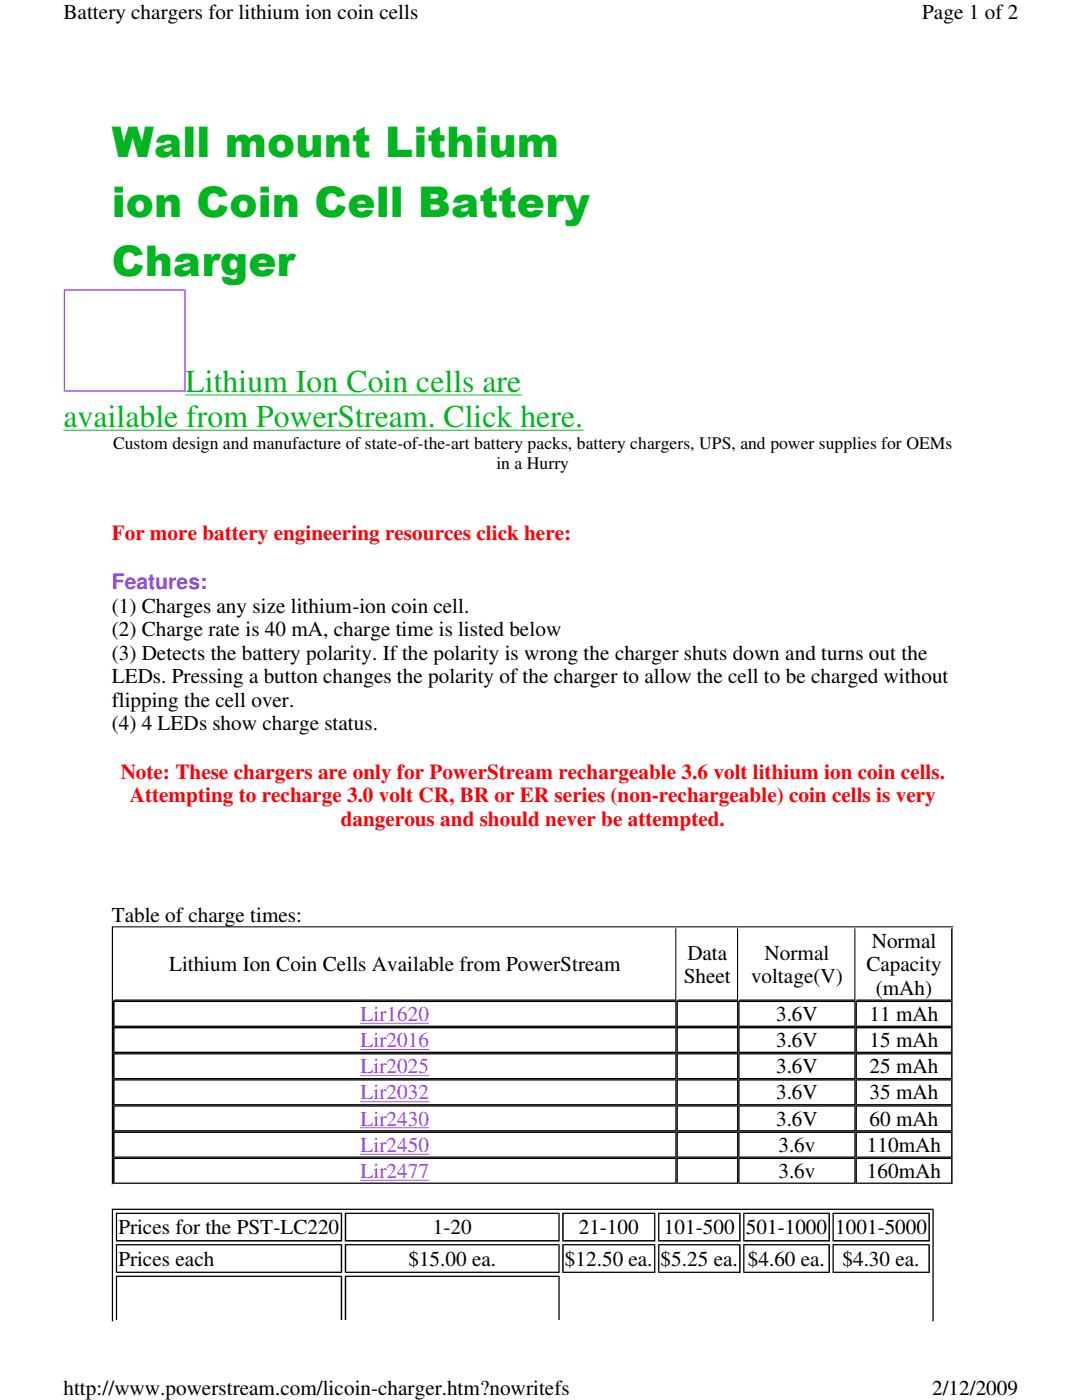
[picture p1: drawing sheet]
<svg xmlns="http://www.w3.org/2000/svg" width="216mm" height="279mm" viewBox="0 0 216 279" stroke-linecap="round" stroke-linejoin="round" font-family="sans-serif">
<defs><g id="words">
<g font-size="8.4" fill="#00b51f">
<text x="22.3" y="31.3">Wall mount Lithium</text>
<text x="22.3" y="43.2">ion Coin Cell Battery</text>
<text x="22.3" y="55.2">Charger</text>
</g>
<g font-size="6.3" fill="#00b51f">
<text x="37" y="78.1">Lithium Ion Coin cells are</text>
<text x="12.7" y="85.2">available from PowerStream. Click here.</text>
</g>
<g font-size="4.2">
<text x="12.7" y="3.8">Battery chargers for lithium ion coin cells</text>
<text x="184" y="3.8">Page 1 of 2</text>
<text x="22.3" y="122.3">(1) Charges any size lithium-ion coin cell.</text>
<text x="22.3" y="131.7">(3) Detects the battery polarity. If the polarity is wrong the charger shuts down and turns out the</text>
<text x="22.3" y="127">(2) Charge rate is 40 mA, charge time is listed below</text>
<text x="22.3" y="136.4">LEDs. Pressing a button changes the polarity of the charger to allow the cell to be charged without</text>
<text x="22.3" y="141.1">flipping the cell over.</text>
<text x="22.3" y="145.8">(4) 4 LEDs show charge status.</text>
<text x="22.3" y="183.9">Table of charge times:</text>
<text x="137.2" y="191.5">Data</text>
<text x="152.6" y="191.5">Normal</text>
<text x="173.9" y="189.2">Normal</text>
<text x="33.7" y="193.8">Lithium Ion Coin Cells Available from PowerStream</text>
<text x="136.4" y="196.2">Sheet</text>
<text x="149.9" y="196.2">voltage(V)</text>
<text x="172.9" y="193.8">Capacity</text>
<text x="154.9" y="203.8">3.6V</text>
<text x="173.5" y="203.8">11 mAh</text>
<text x="174.8" y="198.5">(mAh)</text>
<text x="154.9" y="209">3.6V</text>
<text x="173.5" y="209">15 mAh</text>
<text x="154.9" y="214.2">3.6V</text>
<text x="173.5" y="214.2">25 mAh</text>
<text x="154.9" y="219.4">3.6V</text>
<text x="173.5" y="219.4">35 mAh</text>
<text x="154.9" y="224.7">3.6V</text>
<text x="173.5" y="224.7">60 mAh</text>
<text x="155.3" y="229.9">3.6v</text>
<text x="173" y="229.9">110mAh</text>
<text x="155.3" y="235.1">3.6v</text>
<text x="173" y="235.1">160mAh</text>
<text x="23.6" y="246.3">Prices for the PST-LC220</text>
<text x="86.4" y="246.3">1-20</text>
<text x="115.5" y="246.3">21-100</text>
<text x="132.5" y="246.3">101-500</text>
<text x="148.8" y="246.3">501-1000</text>
<text x="166.7" y="246.3">1001-5000</text>
<text x="23.6" y="252.6">Prices each</text>
<text x="81.5" y="252.6">$15.00 ea.</text>
<text x="112.7" y="252.6">$12.50 ea.</text>
<text x="131.8" y="252.6">$5.25 ea.</text>
<text x="149.2" y="252.6">$4.60 ea.</text>
<text x="168.1" y="252.6">$4.30 ea.</text>
<text x="12.7" y="278.5">http://www.powerstream.com/licoin-charger.htm?nowritefs</text>
<text x="186" y="278.5">2/12/2009</text>
</g>
<g font-size="4.2" fill="#f00">
<text x="22.3" y="107.9">For more battery engineering resources click here:</text>
<text x="24.1" y="155.5">Note: These chargers are only for PowerStream rechargeable 3.6 volt lithium ion coin cells.</text>
<text x="25.9" y="160.1">Attempting to recharge 3.0 volt CR, BR or ER series (non-rechargeable) coin cells is very</text>
<text x="68" y="164.8">dangerous and should never be attempted.</text>
</g>
<text font-size="4.2" fill="#5958ed" x="22.3" y="117.6">Features:</text>
<g font-size="4.2" fill="#93f">
<text x="72" y="203.8">Lir1620</text>
<text x="72" y="209">Lir2016</text>
<text x="72" y="214.2">Lir2025</text>
<text x="72" y="219.4">Lir2032</text>
<text x="72" y="224.7">Lir2430</text>
<text x="72" y="229.9">Lir2450</text>
<text x="72" y="235.1">Lir2477</text>
</g>
<g font-size="3.5">
<text x="22.6" y="89.7">Custom design and manufacture of state-of-the-art battery packs, battery chargers, UPS, and power supplies for OEMs</text>
<text x="99.1" y="93.6">in a Hurry</text>
</g>
</g></defs>
<path d="M37 78.8h67.1M12.7 85.9h103.7" fill="none" stroke="#0c3" stroke-width=".2"/>
<g fill="#93f">
<path d="M12.7 57.8h24.3l-.2 .2h-23.8v19.9l-.3 .2z" fill-rule="evenodd"/>
<path d="M13 77.9h23.8v-19.9l.2-.2v20.3h-24.3z" fill-rule="evenodd"/>
</g>
<path d="M22.3 184.9h168l-.2 .2h-167.5v51.2l-.3 .2z" fill-rule="evenodd" fill="#000"/>
<g fill="#fff">
<path d="M22.3 236.5l.3-.2h167.5v-51.2l.2-.2v51.6z" fill-rule="evenodd"/>
<path d="M22.6 185.1h112.4l-.3 .3h-111.8v14.1l-.3 .2z" fill-rule="evenodd"/>
</g>
<path d="M22.6 199.7l.3-.2h111.8v-14.1l.3-.3v14.6z" fill-rule="evenodd" fill="#000"/>
<path d="M135 185.1h12.3l-.2 .3h-11.8v14.1l-.3 .2z" fill-rule="evenodd" fill="#fff"/>
<path d="M147.1 185.4l.2-.3v14.6h-12.3l.3-.2h11.8z" fill-rule="evenodd" fill="#000"/>
<path d="M147.3 185.1h23.4l-.2 .3h-22.9v14.1l-.3 .2z" fill-rule="evenodd" fill="#fff"/>
<path d="M147.6 199.5h22.9v-14.1l.2-.3v14.6h-23.4z" fill-rule="evenodd" fill="#000"/>
<path d="M170.7 185.1h19.4l-.3 .3h-18.8v14.1l-.3 .2z" fill-rule="evenodd" fill="#fff"/>
<g fill="#000">
<path d="M22.6 204.9l.3-.2h111.8v-4.7l.3-.3v5.2z" fill-rule="evenodd"/>
<path d="M135 204.9l.3-.2h11.8v-4.7l.2-.3v5.2z" fill-rule="evenodd"/>
<path d="M147.3 204.9l.3-.2h22.9v-4.7l.2-.3v5.2z" fill-rule="evenodd"/>
<path d="M170.7 199.7l.3-.2h18.8v-14.1l.3-.3v14.6z" fill-rule="evenodd"/>
<path d="M170.7 204.9l.3-.2h18.8v-4.7l.3-.3v5.2z" fill-rule="evenodd"/>
<path d="M22.6 199.7h112.4l-.3 .3h-111.8v4.7l-.3 .2z" fill-rule="evenodd"/>
<path d="M22.6 204.9h112.4l-.3 .3h-111.8v4.7l-.3 .3z" fill-rule="evenodd"/>
<path d="M22.6 210.2h112.4l-.3 .2h-111.8v4.7l-.3 .3z" fill-rule="evenodd"/>
<path d="M22.6 210.2l.3-.3h111.8v-4.7l.3-.3v5.3z" fill-rule="evenodd"/>
<path d="M22.6 215.4l.3-.3h111.8v-4.7l.3-.2v5.2z" fill-rule="evenodd"/>
<path d="M22.6 220.6l.3-.3h111.8v-4.7l.3-.2v5.2z" fill-rule="evenodd"/>
<path d="M135 199.7h12.3l-.2 .3h-11.8v4.7l-.3 .2z" fill-rule="evenodd"/>
<path d="M135 204.9h12.3l-.2 .3h-11.8v4.7l-.3 .3z" fill-rule="evenodd"/>
<path d="M135 210.2h12.3l-.2 .2h-11.8v4.7l-.3 .3z" fill-rule="evenodd"/>
<path d="M135.3 209.9h11.8v-4.7l.2-.3v5.3h-12.3z" fill-rule="evenodd"/>
<path d="M135 215.4l.3-.3h11.8v-4.7l.2-.2v5.2z" fill-rule="evenodd"/>
<path d="M135 220.6l.3-.3h11.8v-4.7l.2-.2v5.2z" fill-rule="evenodd"/>
<path d="M147.3 199.7h23.4l-.2 .3h-22.9v4.7l-.3 .2z" fill-rule="evenodd"/>
<path d="M147.3 204.9h23.4l-.2 .3h-22.9v4.7l-.3 .3z" fill-rule="evenodd"/>
<path d="M147.3 210.2h23.4l-.2 .2h-22.9v4.7l-.3 .3z" fill-rule="evenodd"/>
<path d="M147.6 209.9h22.9v-4.7l.2-.3v5.3h-23.4z" fill-rule="evenodd"/>
<path d="M147.3 215.4l.3-.3h22.9v-4.7l.2-.2v5.2z" fill-rule="evenodd"/>
<path d="M147.6 220.3h22.9v-4.7l.2-.2v5.2h-23.4z" fill-rule="evenodd"/>
<path d="M170.7 199.7h19.4l-.3 .3h-18.8v4.7l-.3 .2z" fill-rule="evenodd"/>
<path d="M170.7 204.9h19.4l-.3 .3h-18.8v4.7l-.3 .3z" fill-rule="evenodd"/>
<path d="M170.7 210.2h19.4l-.3 .2h-18.8v4.7l-.3 .3z" fill-rule="evenodd"/>
<path d="M171 209.9h18.8v-4.7l.3-.3v5.3h-19.4z" fill-rule="evenodd"/>
<path d="M170.7 215.4l.3-.3h18.8v-4.7l.3-.2v5.2z" fill-rule="evenodd"/>
<path d="M170.7 220.6l.3-.3h18.8v-4.7l.3-.2v5.2z" fill-rule="evenodd"/>
<path d="M22.6 215.4h112.4l-.3 .2h-111.8v4.7l-.3 .3z" fill-rule="evenodd"/>
<path d="M22.6 220.6h112.4l-.3 .3h-111.8v4.7l-.3 .2z" fill-rule="evenodd"/>
<path d="M22.6 225.8h112.4l-.3 .3h-111.8v4.7l-.3 .3z" fill-rule="evenodd"/>
<path d="M22.6 231.1h112.4l-.3 .2h-111.8v4.7l-.3 .3z" fill-rule="evenodd"/>
<path d="M22.6 225.8l.3-.2h111.8v-4.7l.3-.3v5.2z" fill-rule="evenodd"/>
<path d="M22.6 231.1l.3-.3h111.8v-4.7l.3-.3v5.3z" fill-rule="evenodd"/>
<path d="M22.6 236.3l.3-.3h111.8v-4.7l.3-.2v5.2z" fill-rule="evenodd"/>
<path d="M135 215.4h12.3l-.2 .2h-11.8v4.7l-.3 .3z" fill-rule="evenodd"/>
<path d="M135 220.6h12.3l-.2 .3h-11.8v4.7l-.3 .2z" fill-rule="evenodd"/>
<path d="M135 225.8h12.3l-.2 .3h-11.8v4.7l-.3 .3z" fill-rule="evenodd"/>
<path d="M135 231.1h12.3l-.2 .2h-11.8v4.7l-.3 .3z" fill-rule="evenodd"/>
<path d="M135.3 225.6h11.8v-4.7l.2-.3v5.2h-12.3z" fill-rule="evenodd"/>
<path d="M135 231.1l.3-.3h11.8v-4.7l.2-.3v5.3z" fill-rule="evenodd"/>
<path d="M135 236.3l.3-.3h11.8v-4.7l.2-.2v5.2z" fill-rule="evenodd"/>
<path d="M147.3 215.4h23.4l-.2 .2h-22.9v4.7l-.3 .3z" fill-rule="evenodd"/>
<path d="M147.3 220.6h23.4l-.2 .3h-22.9v4.7l-.3 .2z" fill-rule="evenodd"/>
<path d="M147.3 225.8h23.4l-.2 .3h-22.9v4.7l-.3 .3z" fill-rule="evenodd"/>
<path d="M147.3 231.1h23.4l-.2 .2h-22.9v4.7l-.3 .3z" fill-rule="evenodd"/>
<path d="M147.6 225.6h22.9v-4.7l.2-.3v5.2h-23.4z" fill-rule="evenodd"/>
<path d="M147.3 231.1l.3-.3h22.9v-4.7l.2-.3v5.3z" fill-rule="evenodd"/>
<path d="M147.3 236.3l.3-.3h22.9v-4.7l.2-.2v5.2z" fill-rule="evenodd"/>
<path d="M170.7 215.4h19.4l-.3 .2h-18.8v4.7l-.3 .3z" fill-rule="evenodd"/>
<path d="M170.7 220.6h19.4l-.3 .3h-18.8v4.7l-.3 .2z" fill-rule="evenodd"/>
<path d="M170.7 225.8h19.4l-.3 .3h-18.8v4.7l-.3 .3z" fill-rule="evenodd"/>
<path d="M170.7 231.1h19.4l-.3 .2h-18.8v4.7l-.3 .3z" fill-rule="evenodd"/>
<path d="M171 225.6h18.8v-4.7l.3-.3v5.2h-19.4z" fill-rule="evenodd"/>
<path d="M170.7 231.1l.3-.3h18.8v-4.7l.3-.3v5.3z" fill-rule="evenodd"/>
<path d="M170.7 236.3l.3-.3h18.8v-4.7l.3-.2v5.2z" fill-rule="evenodd"/>
<path d="M23.1 242h45.2l-.3 .3h-44.6v5.2l-.3 .3z" fill-rule="evenodd"/>
<path d="M23.1 248.3h45.2l-.3 .2h-44.6v5.3l-.3 .2z" fill-rule="evenodd"/>
<path d="M23.4 247.5h44.6v-5.2l.3-.3v5.8h-45.2z" fill-rule="evenodd"/>
<path d="M23.1 254l.3-.2h44.6v-5.3l.3-.2v5.7z" fill-rule="evenodd"/>
<path d="M68.8 242h42.9l-.3 .3h-42.3v5.2l-.3 .3z" fill-rule="evenodd"/>
<path d="M68.8 248.3h42.9l-.3 .2h-42.3v5.3l-.3 .2z" fill-rule="evenodd"/>
<path d="M68.8 247.8l.3-.3h42.3v-5.2l.3-.3v5.8z" fill-rule="evenodd"/>
<path d="M68.8 254l.3-.2h42.3v-5.3l.3-.2v5.7z" fill-rule="evenodd"/>
<path d="M112.2 242h18.6l-.3 .3h-18v5.2l-.3 .3z" fill-rule="evenodd"/>
<path d="M112.2 248.3h18.6l-.3 .2h-18v5.3l-.3 .2z" fill-rule="evenodd"/>
<path d="M112.2 247.8l.3-.3h18v-5.2l.3-.3v5.8z" fill-rule="evenodd"/>
<path d="M112.2 254l.3-.2h18v-5.3l.3-.2v5.7z" fill-rule="evenodd"/>
<path d="M131.3 242h16.5l-.3 .3h-15.9v5.2l-.3 .3z" fill-rule="evenodd"/>
<path d="M131.3 248.3h16.5l-.3 .2h-15.9v5.3l-.3 .2z" fill-rule="evenodd"/>
<path d="M131.6 247.5h15.9v-5.2l.3-.3v5.8h-16.5z" fill-rule="evenodd"/>
<path d="M131.3 254l.3-.2h15.9v-5.3l.3-.2v5.7z" fill-rule="evenodd"/>
<path d="M148.3 242h17.3l-.3 .3h-16.8v5.2l-.2 .3z" fill-rule="evenodd"/>
<path d="M148.3 248.3h17.3l-.3 .2h-16.8v5.3l-.2 .2z" fill-rule="evenodd"/>
<path d="M148.5 247.5h16.8v-5.2l.3-.3v5.8h-17.3z" fill-rule="evenodd"/>
<path d="M148.3 254l.2-.2h16.8v-5.3l.3-.2v5.7z" fill-rule="evenodd"/>
<path d="M166.1 242h19.4l-.2 .3h-18.9v5.2l-.3 .3z" fill-rule="evenodd"/>
<path d="M166.1 248.3h19.4l-.2 .2h-18.9v5.3l-.3 .2z" fill-rule="evenodd"/>
<path d="M166.4 247.5h18.9v-5.2l.2-.3v5.8h-19.4z" fill-rule="evenodd"/>
<path d="M166.1 254l.3-.2h18.9v-5.3l.2-.2v5.7z" fill-rule="evenodd"/>
<path d="M22.3 241.2h164l-.2 .3h-163.5v22.2h-.3z" fill-rule="evenodd"/>
<path d="M23.1 254.6h45.2l-.3 .2h-44.6v8.6h-.3z" fill-rule="evenodd"/>
<path d="M68.8 254.6h42.9l-.3 .2h-42.3v8.6h-.3z" fill-rule="evenodd"/>
</g>
<path d="M72 204.2h13.6M72 209.5h13.6M72 214.7h13.6M72 219.9h13.6M72 225.1h13.6M72 230.3h13.6M72 235.5h13.6" fill="none" stroke="#93f" stroke-width=".2"/>
<path d="M111.5 254.6v8.8M186.2 241.2v22.5" fill="none" stroke="#000" stroke-width=".25"/>
<path d="M68.1 254.6v8.8" fill="none" stroke="#000" stroke-width=".3"/>
<g fill="#fff">
<path d="M12.7 0h190.5v4.7h-190.5z" fill-rule="evenodd"/>
<path d="M12.7 274.7h190.5v4.7h-190.5z" fill-rule="evenodd"/>
</g>
<use href="#words"/>
</svg>
